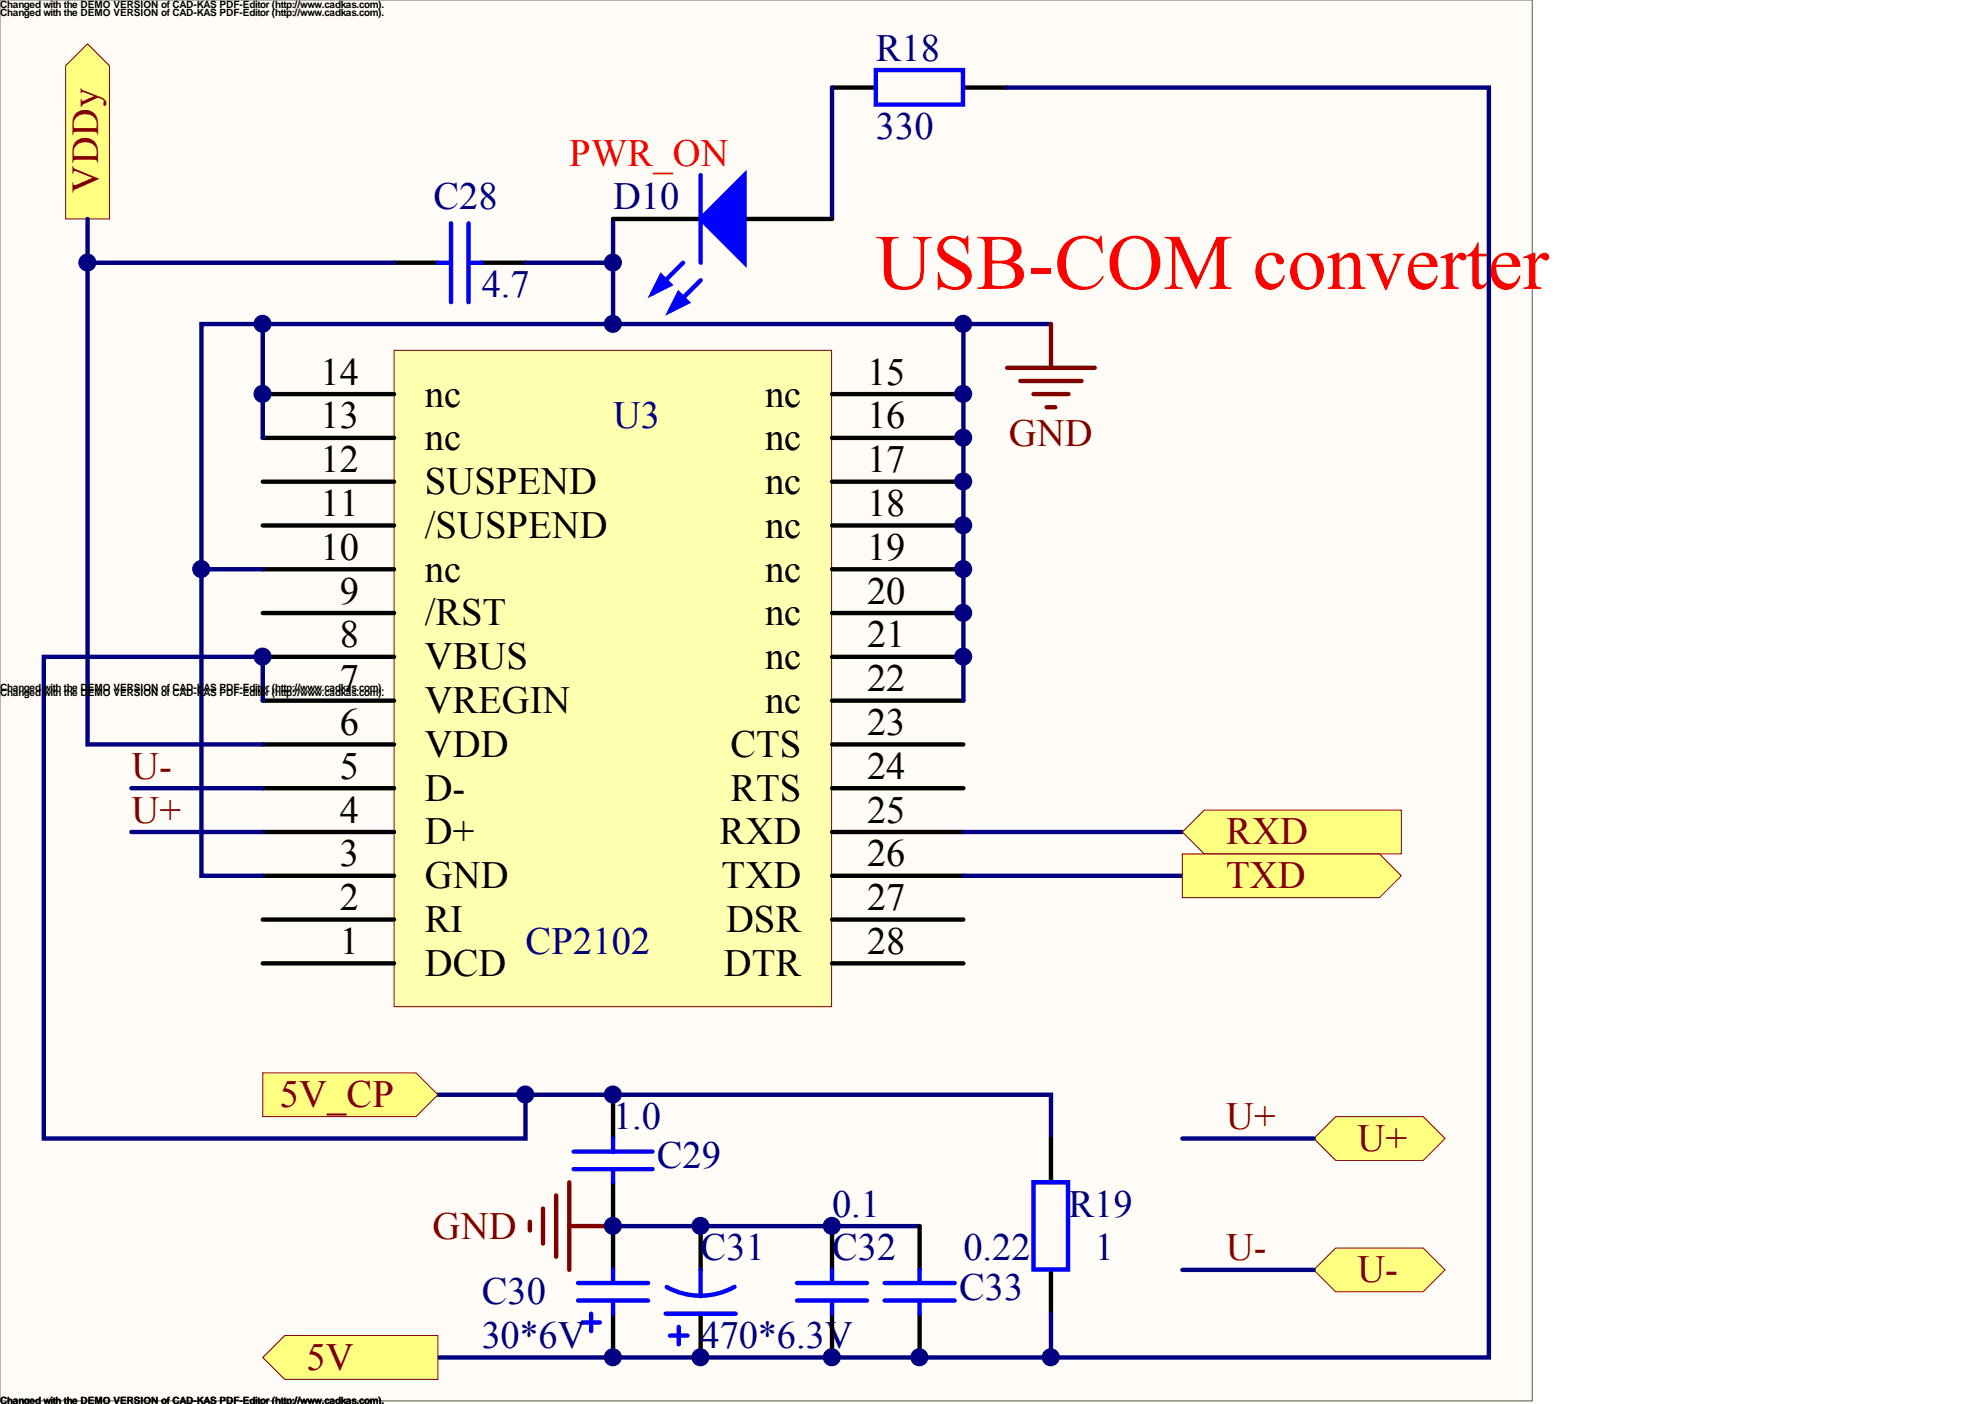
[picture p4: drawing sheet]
<svg xmlns="http://www.w3.org/2000/svg" width="840mm" height="594mm" viewBox="0 0 840 594" stroke-linecap="round" stroke-linejoin="round" font-family="sans-serif">
<defs><g id="words">
<text font-size="33.2" fill="#f00" x="370.6" y="122.2">USB-COM converter</text>
<g font-size="16.3" fill="#000080">
<text x="370.6" y="25.6">R18</text>
<text x="370.6" y="59">330</text>
<text x="183.5" y="88.6">C28</text>
<text x="259.4" y="88.6">D10</text>
<text x="203.8" y="125.7">4.7</text>
<text x="259.4" y="181.3">U3</text>
<text x="222.4" y="403.6">CP2102</text>
<text x="259.4" y="477.7">1.0</text>
<text x="278" y="494.4">C29</text>
<text x="352.1" y="514.8">0.1</text>
<text x="452.2" y="514.8">R19</text>
<text x="296.5" y="533.3">C31</text>
<text x="352.1" y="533.3">C32</text>
<text x="407.7" y="533.3">0.22</text>
<text x="463.3" y="533.3">1</text>
<text x="203.8" y="551.9">C30</text>
<text x="405.8" y="550">C33</text>
<text x="203.8" y="570.4">30*6V</text>
<text x="296.5" y="570.4">470*6.3V</text>
</g>
<text font-size="16.3" fill="#f00" x="240.9" y="70.1">PWR_ON</text>
<g font-size="16.3">
<text x="135.7" y="162.8">14</text>
<text x="366.9" y="162.8">15</text>
<text x="179.8" y="172">nc</text>
<text x="323.7" y="172">nc</text>
<text x="135.7" y="181.3">13</text>
<text x="366.9" y="181.3">16</text>
<text x="179.8" y="190.6">nc</text>
<text x="323.7" y="190.6">nc</text>
<text x="135.7" y="199.8">12</text>
<text x="366.9" y="199.8">17</text>
<text x="179.8" y="209.1">SUSPEND</text>
<text x="323.7" y="209.1">nc</text>
<text x="135.7" y="218.3">11</text>
<text x="366.9" y="218.3">18</text>
<text x="179.8" y="227.6">/SUSPEND</text>
<text x="323.7" y="227.6">nc</text>
<text x="135.7" y="236.9">10</text>
<text x="366.9" y="236.9">19</text>
<text x="179.8" y="246.1">nc</text>
<text x="323.7" y="246.1">nc</text>
<text x="143.8" y="255.4">9</text>
<text x="366.9" y="255.4">20</text>
<text x="179.8" y="264.7">/RST</text>
<text x="323.7" y="264.7">nc</text>
<text x="143.8" y="273.9">8</text>
<text x="366.9" y="273.9">21</text>
<text x="179.8" y="283.2">VBUS</text>
<text x="323.7" y="283.2">nc</text>
<text x="143.8" y="292.5">7</text>
<text x="366.9" y="292.5">22</text>
<text x="179.8" y="301.7">VREGIN</text>
<text x="323.7" y="301.7">nc</text>
<text x="143.8" y="311">6</text>
<text x="366.9" y="311">23</text>
<text x="179.8" y="320.3">VDD</text>
<text x="309.1" y="320.3">CTS</text>
<text x="143.8" y="329.5">5</text>
<text x="366.9" y="329.5">24</text>
<text x="179.8" y="338.8">D-</text>
<text x="309.1" y="338.8">RTS</text>
<text x="143.8" y="348">4</text>
<text x="366.9" y="348">25</text>
<text x="179.8" y="357.3">D+</text>
<text x="304.5" y="357.3">RXD</text>
<text x="143.8" y="366.6">3</text>
<text x="366.9" y="366.6">26</text>
<text x="179.8" y="375.8">GND</text>
<text x="305.4" y="375.8">TXD</text>
<text x="143.8" y="385.1">2</text>
<text x="366.9" y="385.1">27</text>
<text x="179.8" y="394.4">RI</text>
<text x="307.3" y="394.4">DSR</text>
<text x="143.8" y="403.6">1</text>
<text x="366.9" y="403.6">28</text>
<text x="179.8" y="412.9">DCD</text>
<text x="306.3" y="412.9">DTR</text>
</g>
<g font-size="16.3" fill="#800000">
<text x="427" y="188.7">GND</text>
<text x="55.6" y="329.5">U-</text>
<text x="55.6" y="348">U+</text>
<text x="518.9" y="357.3">RXD</text>
<text x="518.9" y="375.8">TXD</text>
<text x="118.4" y="468.5">5V_CP</text>
<text x="518.9" y="477.7">U+</text>
<text x="574.5" y="487">U+</text>
<text x="183.1" y="524.1">GND</text>
<text x="518.9" y="533.3">U-</text>
<text x="574.5" y="542.6">U-</text>
<text x="129.7" y="579.7">5V</text>
</g>
<text font-size="16.1" fill="#800000" x="41.6" y="81.5" transform="rotate(-90 41.6 81.5)">VDDy</text>
<g font-size="4.2">
<text x="0" y="6.7">Changed with the DEMO VERSION of CAD-KAS PDF-Editor (http://www.cadkas.com).</text>
<text x="0" y="294.6">Changed with the DEMO VERSION of CAD-KAS PDF-Editor (http://www.cadkas.com).</text>
<text x="0" y="594.1">Changed with the DEMO VERSION of CAD-KAS PDF-Editor (http://www.cadkas.com).</text>
</g>
</g></defs>
<path d="M0 0h648.4v592.7h-648.4z" fill="#fffcf8" stroke="#716f64" stroke-width=".42"/>
<path d="M166.8 111.2h18.5M203.8 111.2h18.6" fill="none" stroke="#000" stroke-width="1.9"/>
<path d="M190.9 94.5v33.3M198.3 94.5v33.3M185.3 111.2h5.6M198.3 111.2h5.5" fill="none" stroke="#00f" stroke-width="1.9"/>
<path d="M166.8 148.2h185.1v277.8h-185.1z" fill="#ffffb0" stroke="#800000" stroke-width=".42"/>
<g fill="none" stroke="#000" stroke-width="1.9">
<path d="M352.1 37.1h18.5M407.7 37.1h18.5M111.2 166.8h55.6M352.1 166.8h55.6M111.2 185.3h55.6M352.1 185.3h55.6M111.2 203.8h55.6M352.1 203.8h55.6M111.2 222.3h55.6M352.1 222.3h55.6M111.2 259.4h55.6M111.2 240.9h55.6"/>
<path d="M352.1 259.4h55.6M352.1 240.9h55.6M111.2 277.9h55.6M352.1 277.9h55.6M111.2 296.5h55.6M352.1 296.5h55.6M111.2 315h55.6M352.1 315h55.6M111.2 333.5h55.6M352.1 333.5h55.6M111.2 352h55.6M352.1 352h55.6"/>
<path d="M111.2 370.6h55.6M352.1 370.6h55.6M111.2 389.1h55.6M352.1 389.1h55.6M111.2 407.6h55.6M352.1 407.6h55.6M259.4 463.2v18.5M444.8 481.7v18.6M259.4 500.3v37M444.8 537.3v18.6M259.4 555.9v18.5"/>
</g>
<path d="M370.6 29.6h36.9v14.7h-36.9zM242.8 494.7h33.3M242.8 487.3h33.3M259.4 481.7v5.6M259.4 494.7v5.6M437.3 500.3h14.7v36.8h-14.7zM259.4 537.3v5.6M244.6 550.3h29.7M244.6 542.9h29.7M246.5 559.6h7.4M250.2 555.9v7.4M259.4 550.3v5.6" fill="none" stroke="#00f" stroke-width="1.9"/>
<g fill="none" stroke="#000080" stroke-width="1.9">
<path d="M352.1 37.1v55.5M259.4 92.6v18.6M222.4 111.2h37v25.9M111.2 137.1h-26v233.5h26M407.7 137.1v159.4M444.8 137.1h-333.6v48.2M85.2 240.9h26M111.2 277.9v18.6M55.6 333.5h55.6M55.6 352h55.6M407.7 352h92.7M407.7 370.6h92.7"/>
<path d="M185.3 463.2h259.5v18.5M444.8 555.9v18.5h-259.5"/>
</g>
<path d="M444.8 137.1v18.5M426.2 155.6h37.1M431.8 161.2h25.9M437.3 166.8h14.9M442.9 172.3h3.7M224.2 517v3.7M229.8 511.4v14.8M235.4 505.8v26M240.9 500.3v37M240.9 518.8h18.5" fill="none" stroke="#800000" stroke-width="1.9"/>
<g fill="#ffff80" stroke="#800000" stroke-width=".42">
<path d="M500.4 352l9.2-9.2h83.4v18.5h-83.4z" fill-rule="evenodd"/>
<path d="M500.4 361.3h83.3l9.3 9.3-9.3 9.2h-83.3z" fill-rule="evenodd"/>
<path d="M111.2 454h64.9l9.2 9.2-9.2 9.3h-64.9z" fill-rule="evenodd"/>
<path d="M111.2 574.4l9.3-9.3h64.8v18.6h-64.8z" fill-rule="evenodd"/>
</g>
<path d="M166.8 111.2h-129.7v203.8h74.1M111.2 277.9h-92.7v203.8h203.9v-18.5" fill="none" stroke="#000080" stroke-width="1.9"/>
<g fill="#ffff80" stroke="#800000" stroke-width=".42">
<path d="M556 481.7l9.2-9.2h37.1l9.2 9.2-9.2 9.3h-37.1z" fill-rule="evenodd"/>
<path d="M556 537.3l9.2-9.2h37.1l9.2 9.2-9.2 9.3h-37.1z" fill-rule="evenodd"/>
</g>
<path d="M500.4 481.7h55.6M500.4 537.3h55.6" fill="none" stroke="#000080" stroke-width="1.9"/>
<path d="M27.8 27.8l9.3-9.3 9.2 9.3v64.8h-18.5z" fill-rule="evenodd" fill="#ffff80" stroke="#800000" stroke-width=".42"/>
<path d="M426.2 37.1h203.9v537.3h-185.3M37.1 92.6v18.6M259.4 518.8h129.8" fill="none" stroke="#000080" stroke-width="1.9"/>
<path d="M259.4 92.6h37.1M315 92.6h37.1M296.5 518.8v18.5M352.1 518.8v18.5M389.2 518.8v18.5M296.5 555.9v18.5M352.1 555.9v18.5M389.2 555.9v18.5" fill="none" stroke="#000" stroke-width="1.9"/>
<g fill="none" stroke="#00f" stroke-width="1.9">
<path d="M296.5 74.1v37.1M289.1 111.2l-13 12.9M296.5 118.6l-13 13M296.5 537.3v11.1M352.1 537.3v5.6M389.2 537.3v5.6M281.7 555.9h29.6M310.8 544.5a29.6 29.6 0 0 1-28.7 .1M337.3 542.9h29.6M337.3 550.3h29.6M352.1 550.3v5.6M374.3 542.9h29.7"/>
<path d="M374.3 550.3h29.7M389.2 550.3v5.6M283.5 565.1h7.4M287.2 561.4v7.4"/>
</g>
<g fill="#00f" stroke="#00f" stroke-width="1.9">
<path d="M296.5 92.6l18.5-18.5v37.1z"/>
<path d="M279.8 116.7l3.7 3.7-7.4 3.7z"/>
<path d="M287.2 124.1l3.7 3.7-7.4 3.8z"/>
</g>
<g fill="#000080" stroke="#000080" stroke-width=".42">
<circle cx="37" cy="111.1" r="3.6"/>
<circle cx="85.2" cy="240.8" r="3.6"/>
<circle cx="111.1" cy="277.8" r="3.6"/>
<circle cx="111.1" cy="166.7" r="3.6"/>
<circle cx="111.1" cy="137" r="3.6"/>
<circle cx="222.3" cy="463.1" r="3.6"/>
<circle cx="259.4" cy="574.3" r="3.6"/>
<circle cx="259.4" cy="518.7" r="3.6"/>
<circle cx="259.4" cy="463.1" r="3.6"/>
<circle cx="259.4" cy="137" r="3.6"/>
<circle cx="259.4" cy="111.1" r="3.6"/>
<circle cx="296.4" cy="574.3" r="3.6"/>
<circle cx="296.4" cy="518.7" r="3.6"/>
<circle cx="352" cy="574.3" r="3.6"/>
<circle cx="352" cy="518.7" r="3.6"/>
<circle cx="389.1" cy="574.3" r="3.6"/>
<circle cx="407.6" cy="277.8" r="3.6"/>
<circle cx="407.6" cy="259.3" r="3.6"/>
<circle cx="407.6" cy="240.8" r="3.6"/>
<circle cx="407.6" cy="222.3" r="3.6"/>
<circle cx="407.6" cy="203.7" r="3.6"/>
<circle cx="407.6" cy="185.2" r="3.6"/>
<circle cx="407.6" cy="166.7" r="3.6"/>
<circle cx="407.6" cy="137" r="3.6"/>
<circle cx="444.7" cy="574.3" r="3.6"/>
</g>
<use href="#words"/>
</svg>
